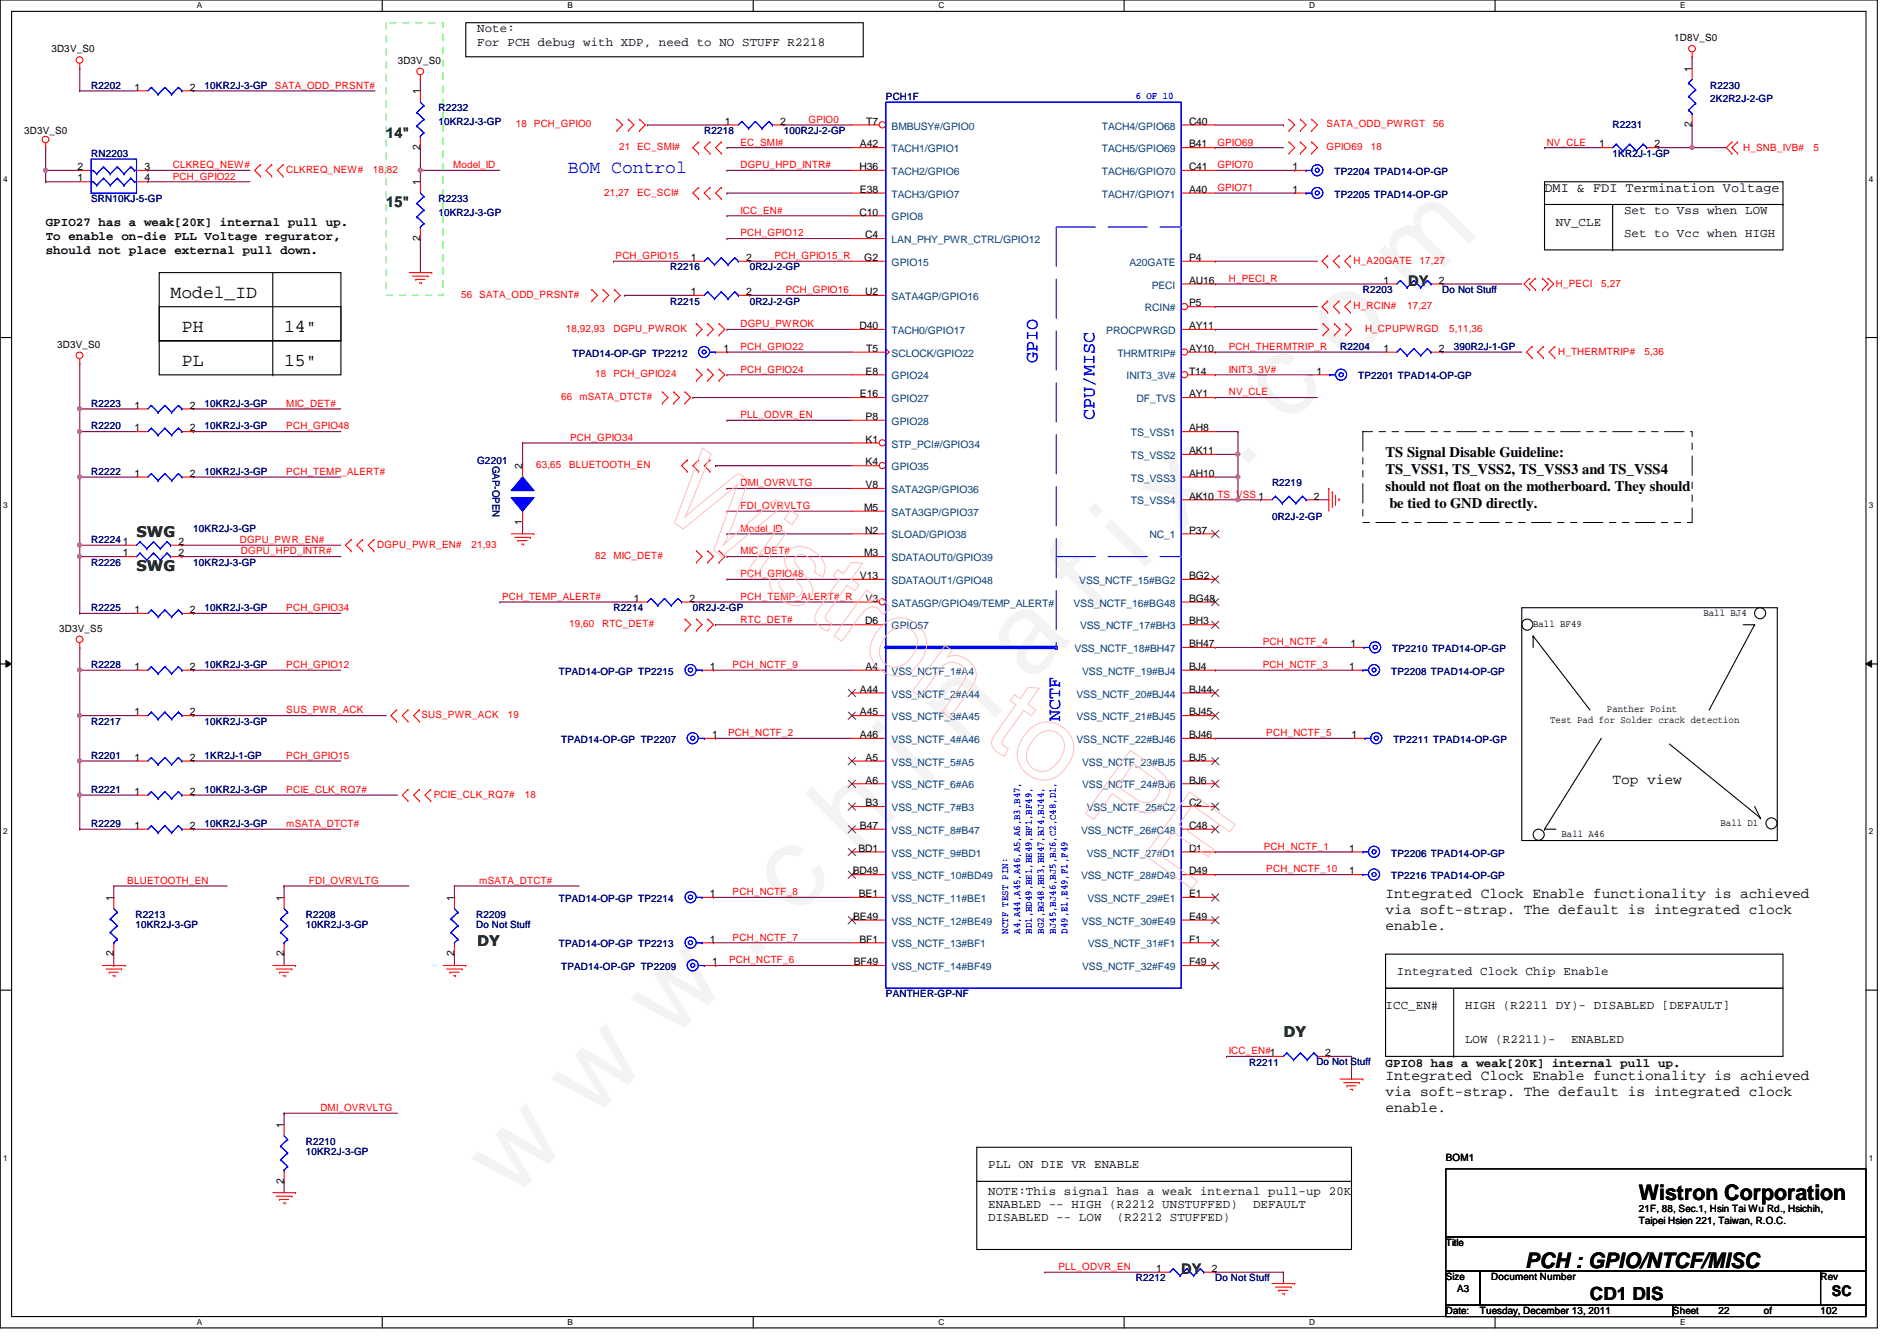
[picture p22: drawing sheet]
<svg xmlns="http://www.w3.org/2000/svg" width="297mm" height="210mm" viewBox="0 0 297 210" stroke-linecap="round" stroke-linejoin="round" font-family="sans-serif">
<defs><g id="words">
<text font-size="17.6" fill="#f0f" x="80.1" y="188" transform="rotate(-45 80.1 188)">w w w . c h i n a f i x . c o m</text>
<g font-size="3.3">
<text x="256.6" y="187.9">Wistron Corporation</text>
<text x="238.8" y="198.5">PCH : GPIO/NTCF/MISC</text>
</g>
<g font-size="2.8" fill="#00f">
<text x="88.9" y="27.1">BOM Control</text>
<text x="162.5" y="56.9" transform="rotate(-90 162.5 56.9)">GPIO</text>
<text x="171.4" y="65.8" transform="rotate(-90 171.4 65.8)">CPU/MISC</text>
<text x="166" y="112.9" transform="rotate(-90 166 112.9)">NCTF</text>
</g>
<g font-size="2.8">
<text x="26.7" y="46.7">Model_ID</text>
<text x="28.5" y="52">PH</text>
<text x="44.5" y="52">14&quot;</text>
<text x="28.5" y="57.4">PL</text>
<text x="44.5" y="57.4">15&quot;</text>
<text x="249" y="203.5">CD1 DIS</text>
</g>
<g font-size="2.3" fill="#008000">
<text x="60.5" y="21.7">14&quot;</text>
<text x="60.5" y="32.3">15&quot;</text>
<text x="220.5" y="44.8">DY</text>
<text x="21.4" y="84.1">SWG</text>
<text x="21.4" y="89.4">SWG</text>
<text x="74.7" y="148.1">DY</text>
<text x="201" y="162.3">DY</text>
<text x="185" y="199.5">DY</text>
</g>
<g font-size="2.3">
<text x="217" y="71.5">TS Signal Disable Guideline:</text>
<text x="217" y="74.2">TS_VSS1, TS_VSS2, TS_VSS3 and TS_VSS4</text>
<text x="217" y="76.9">should not float on the motherboard. They should</text>
<text x="217.5" y="79.6">be tied to GND directly.</text>
<text x="252.5" y="122.8">Top view</text>
<text x="217" y="140.5">Integrated Clock Enable functionality is achieved</text>
<text x="217" y="143">via soft-strap. The default is integrated clock</text>
<text x="217" y="145.5">enable.</text>
<text x="217" y="169">Integrated Clock Enable functionality is achieved</text>
<text x="217" y="171.5">via soft-strap. The default is integrated clock</text>
<text x="217" y="174">enable.</text>
<text x="286.8" y="202.9">SC</text>
</g>
<text font-size="2.1" x="241.8" y="30.1">DMI &amp; FDI Termination Voltage</text>
<g font-size="1.9">
<text x="74.7" y="5.1">Note:</text>
<text x="74.7" y="7.2">For PCH debug with XDP, need to NO STUFF R2218</text>
<text x="7.2" y="35.4">GPIO27 has a weak[20K] internal pull up.</text>
<text x="243.6" y="35.3">NV_CLE</text>
<text x="254.3" y="33.5">Set to Vss when LOW</text>
<text x="7.2" y="37.6">To enable on-die PLL Voltage regurator,</text>
<text x="7.2" y="39.8">should not place external pull down.</text>
<text x="254.3" y="37.1">Set to Vcc when HIGH</text>
<text x="218.7" y="152.7">Integrated Clock Chip Enable</text>
<text x="217" y="158">ICC_EN#</text>
<text x="229.4" y="158">HIGH (R2211 DY)- DISABLED [DEFAULT]</text>
<text x="217" y="167">GPIO8 has a weak[20K] internal pull up.</text>
<text x="229.4" y="163.3">LOW (R2211)-</text>
<text x="246" y="163.3">ENABLED</text>
<text x="154.7" y="182.9">PLL ON DIE VR ENABLE</text>
<text x="154.7" y="187">NOTE:This signal has a weak internal pull-up 20K</text>
<text x="154.7" y="189.1">ENABLED -- HIGH (R2212 UNSTUFFED)</text>
<text x="154.7" y="191.2">DISABLED -- LOW</text>
<text x="174.9" y="191.2">(R2212 STUFFED)</text>
<text x="196.2" y="189.1">DEFAULT</text>
</g>
<g font-size="1.6">
<text x="8" y="8.2">3D3V_S0</text>
<text x="62.3" y="10">3D3V_S0</text>
<text x="262.1" y="6.4">1D8V_S0</text>
<text x="264.9" y="11.2" transform="rotate(-90 264.9 11.2)">1</text>
<text x="21" y="14.2">1</text>
<text x="29.7" y="14.2">2</text>
<text x="65.8" y="14.8" transform="rotate(-90 65.8 14.8)">1</text>
<text x="3.8" y="21">3D3V_S0</text>
<text x="65.8" y="23.5" transform="rotate(-90 65.8 23.5)">2</text>
<text x="113.5" y="19.5">1</text>
<text x="122.2" y="19.5">2</text>
<text x="134.7" y="23.1">A42</text>
<text x="135.6" y="19.5">T7</text>
<text x="186.2" y="19.5">C40</text>
<text x="186.2" y="23.1">B41</text>
<text x="250.4" y="23.1">1</text>
<text x="259.1" y="23.1">2</text>
<text x="264.9" y="19.9" transform="rotate(-90 264.9 19.9)">2</text>
<text x="12.1" y="28.4">1</text>
<text x="12.1" y="26.6">2</text>
<text x="22.6" y="26.6">3</text>
<text x="22.6" y="28.4">4</text>
<text x="65.8" y="29" transform="rotate(-90 65.8 29)">1</text>
<text x="134.6" y="26.6">H36</text>
<text x="186.2" y="26.6">C41</text>
<text x="202.4" y="26.6">1</text>
<text x="134.6" y="33.7">C10</text>
<text x="134.7" y="30.2">E38</text>
<text x="186.2" y="30.2">A40</text>
<text x="202.4" y="30.2">1</text>
<text x="65.8" y="37.7" transform="rotate(-90 65.8 37.7)">2</text>
<text x="108.2" y="40.9">1</text>
<text x="116.8" y="40.9">2</text>
<text x="135.3" y="40.9">G2</text>
<text x="135.5" y="37.3">C4</text>
<text x="186.2" y="40.9">P4</text>
<text x="108.2" y="46.2">1</text>
<text x="116.8" y="46.2">2</text>
<text x="135.5" y="46.2">U2</text>
<text x="186.2" y="48">P5</text>
<text x="186.2" y="44.4">AU16</text>
<text x="216.6" y="44.4">1</text>
<text x="225.3" y="44.4">2</text>
<text x="134.6" y="51.5">D40</text>
<text x="186.2" y="51.5">AY11</text>
<text x="8.9" y="54.4">3D3V_S0</text>
<text x="113.3" y="55.1">1</text>
<text x="135.5" y="58.6">E8</text>
<text x="135.6" y="55.1">T5</text>
<text x="186.2" y="55.1">AY10</text>
<text x="186.2" y="58.6">T14</text>
<text x="206.1" y="58.6">1</text>
<text x="216.6" y="55.1">1</text>
<text x="225.3" y="55.1">2</text>
<text x="21" y="64">1</text>
<text x="29.7" y="64">2</text>
<text x="134.7" y="62.2">E16</text>
<text x="135.5" y="65.7">P8</text>
<text x="186.2" y="62.2">AY1</text>
<text x="21" y="67.5">1</text>
<text x="29.7" y="67.5">2</text>
<text x="135.5" y="69.3">K1</text>
<text x="186.2" y="71.1">AK11</text>
<text x="186.2" y="67.5">AH8</text>
<text x="21" y="74.6">1</text>
<text x="29.7" y="74.6">2</text>
<text x="81.8" y="73.4" transform="rotate(-90 81.8 73.4)">2</text>
<text x="135.5" y="76.4">V8</text>
<text x="135.5" y="72.9">K4</text>
<text x="186.2" y="74.6">AH10</text>
<text x="81.8" y="82.1" transform="rotate(-90 81.8 82.1)">1</text>
<text x="135.3" y="80">M5</text>
<text x="135.5" y="83.5">N2</text>
<text x="186.2" y="78.2">AK10 TS_VSS 1</text>
<text x="186.2" y="83.5">P37</text>
<text x="205.7" y="78.2">2</text>
<text x="19.3" y="85.3">1</text>
<text x="19.3" y="87.1">1</text>
<text x="27.9" y="85.3">2</text>
<text x="27.9" y="87.1">2</text>
<text x="135.3" y="87.1">M3</text>
<text x="21" y="96">1</text>
<text x="29.7" y="96">2</text>
<text x="99.3" y="94.2">1</text>
<text x="107.9" y="94.2">2</text>
<text x="134.7" y="90.6">V13</text>
<text x="135.5" y="94.2">V3</text>
<text x="186.2" y="90.6">BG2</text>
<text x="186.2" y="94.2">BG48</text>
<text x="9.3" y="98.9">3D3V_S5</text>
<text x="135.5" y="97.7">D6</text>
<text x="186.2" y="97.7">BH3</text>
<text x="186.2" y="101.3">BH47</text>
<text x="211.5" y="101.3">1</text>
<text x="240.1" y="98.1">Ball BF49</text>
<text x="266.7" y="96.4">Ball BJ4</text>
<text x="21" y="104.9">1</text>
<text x="29.7" y="104.9">2</text>
<text x="111.2" y="104.9">1</text>
<text x="135.5" y="104.9">A4</text>
<text x="186.2" y="104.9">BJ4</text>
<text x="211.3" y="104.9">1</text>
<text x="21" y="112">1</text>
<text x="29.7" y="112">2</text>
<text x="134.7" y="108.4">A44</text>
<text x="134.7" y="112">A45</text>
<text x="186.2" y="108.4">BJ44</text>
<text x="186.2" y="112">BJ45</text>
<text x="242.7" y="113.2">Test Pad for Solder crack detection</text>
<text x="251.6" y="111.5">Panther Point</text>
<text x="21" y="119.1">1</text>
<text x="29.7" y="119.1">2</text>
<text x="111.5" y="115.5">1</text>
<text x="134.7" y="115.5">A46</text>
<text x="135.5" y="119.1">A5</text>
<text x="186.2" y="115.5">BJ46</text>
<text x="186.2" y="119.1">BJ5</text>
<text x="211.6" y="115.5">1</text>
<text x="21" y="124.4">1</text>
<text x="29.7" y="124.4">2</text>
<text x="135.5" y="122.6">A6</text>
<text x="186.2" y="122.6">BJ6</text>
<text x="21" y="129.8">1</text>
<text x="29.7" y="129.8">2</text>
<text x="134.7" y="129.8">B47</text>
<text x="135.5" y="126.2">B3</text>
<text x="186.2" y="126.2">C2</text>
<text x="186.2" y="129.8">C48</text>
<text x="244.5" y="131">Ball A46</text>
<text x="269.4" y="129.2">Ball D1</text>
<text x="133.5" y="136.9">BD49</text>
<text x="134.4" y="133.3">BD1</text>
<text x="186.2" y="133.3">D1</text>
<text x="186.2" y="136.9">D49</text>
<text x="211.3" y="136.9">1</text>
<text x="211.3" y="133.3">1</text>
<text x="17.8" y="141" transform="rotate(-90 17.8 141)">1</text>
<text x="44.4" y="141" transform="rotate(-90 44.4 141)">1</text>
<text x="71.1" y="141" transform="rotate(-90 71.1 141)">1</text>
<text x="111.2" y="140.4">1</text>
<text x="133.6" y="144">BE49</text>
<text x="134.5" y="140.4">BE1</text>
<text x="186.2" y="140.4">E1</text>
<text x="186.2" y="144">E49</text>
<text x="17.8" y="149.7" transform="rotate(-90 17.8 149.7)">2</text>
<text x="44.4" y="149.7" transform="rotate(-90 44.4 149.7)">2</text>
<text x="71.1" y="149.7" transform="rotate(-90 71.1 149.7)">2</text>
<text x="111.2" y="147.5">1</text>
<text x="134.6" y="147.5">BF1</text>
<text x="186.2" y="147.5">F1</text>
<text x="111.5" y="151.1">1</text>
<text x="133.7" y="151.1">BF49</text>
<text x="186.2" y="151.1">F49</text>
<text x="207.5" y="165.3">2</text>
<text x="44.4" y="176.6" transform="rotate(-90 44.4 176.6)">1</text>
<text x="44.4" y="185.3" transform="rotate(-90 44.4 185.3)">2</text>
<text x="226.4" y="181.7">BOM1</text>
<text x="256.6" y="189.7">21F, 88, Sec.1, Hsin Tai Wu Rd., Hsichih,</text>
<text x="256.6" y="191.6">Taipei Hsien 221, Taiwan, R.O.C.</text>
<text x="226.4" y="195.1">Title</text>
<text x="181.1" y="199.1">1</text>
<text x="189.7" y="199.1">2</text>
<text x="226.4" y="200.4">Size</text>
<text x="228.2" y="202.2">A3</text>
<text x="233.5" y="200.4">Document Number</text>
<text x="285.1" y="200.4">Rev</text>
<text x="226.4" y="205.7">Date:</text>
<text x="231.7" y="205.7">Tuesday, December 13, 2011</text>
<text x="262" y="205.7">Sheet</text>
<text x="269.1" y="205.7">22</text>
<text x="276.2" y="205.7">of</text>
<text x="285.1" y="205.7">102</text>
</g>
<g font-size="1.6" fill="#000080">
<text x="14.3" y="13.9">R2202</text>
<text x="32" y="13.9">10KR2J-3-GP</text>
<text x="68.7" y="17.4">R2232</text>
<text x="138.7" y="15.7">PCH1F</text>
<text x="267.8" y="13.9">R2230</text>
<text x="267.8" y="16">2K2R2J-2-GP</text>
<text x="68.7" y="19.6">10KR2J-3-GP</text>
<text x="110.3" y="21">R2218</text>
<text x="122.7" y="21">100R2J-2-GP</text>
<text x="252.5" y="20.1">R2231</text>
<text x="14.3" y="24.6">RN2203</text>
<text x="209" y="27.4">TP2204 TPAD14-OP-GP</text>
<text x="252.5" y="24.6">1KR2J-1-GP</text>
<text x="14.3" y="31.7">SRN10KJ-5-GP</text>
<text x="68.7" y="31.7">R2233</text>
<text x="68.7" y="33.8">10KR2J-3-GP</text>
<text x="209" y="30.9">TP2205 TPAD14-OP-GP</text>
<text x="104.9" y="42.3">R2216</text>
<text x="104.9" y="47.7">R2215</text>
<text x="117.4" y="42.3">0R2J-2-GP</text>
<text x="117.4" y="47.7">0R2J-2-GP</text>
<text x="213.4" y="45.9">R2203</text>
<text x="225.8" y="45.9">Do Not Stuff</text>
<text x="89.7" y="55.8">TPAD14-OP-GP TP2212</text>
<text x="209.8" y="54.8">R2204</text>
<text x="212.7" y="59.4">TP2201 TPAD14-OP-GP</text>
<text x="227.6" y="54.8">390R2J-1-GP</text>
<text x="14.3" y="63.7">R2223</text>
<text x="32" y="63.7">10KR2J-3-GP</text>
<text x="14.3" y="67.2">R2220</text>
<text x="32" y="67.2">10KR2J-3-GP</text>
<text x="14.3" y="74.3">R2222</text>
<text x="32" y="74.3">10KR2J-3-GP</text>
<text x="74.7" y="72.6">G2201</text>
<text x="77.1" y="72.9" transform="rotate(90 77.1 72.9)">GAP-OPEN</text>
<text x="199.2" y="76.1">R2219</text>
<text x="30.3" y="83.2">10KR2J-3-GP</text>
<text x="199.2" y="81.4">0R2J-2-GP</text>
<text x="14.3" y="85">R2224</text>
<text x="14.3" y="88.6">R2226</text>
<text x="30.3" y="88.6">10KR2J-3-GP</text>
<text x="14.3" y="95.7">R2225</text>
<text x="32" y="95.7">10KR2J-3-GP</text>
<text x="96.1" y="95.7">R2214</text>
<text x="108.5" y="95.7">0R2J-2-GP</text>
<text x="14.3" y="104.6">R2228</text>
<text x="32" y="104.6">10KR2J-3-GP</text>
<text x="87.5" y="105.6">TPAD14-OP-GP TP2215</text>
<text x="217.8" y="105.6">TP2208 TPAD14-OP-GP</text>
<text x="218" y="102.1">TP2210 TPAD14-OP-GP</text>
<text x="14.3" y="113.5">R2217</text>
<text x="32" y="113.5">10KR2J-3-GP</text>
<text x="14.3" y="118.8">R2201</text>
<text x="32" y="118.8">1KR2J-1-GP</text>
<text x="87.9" y="116.3">TPAD14-OP-GP TP2207</text>
<text x="218.2" y="116.3">TP2211 TPAD14-OP-GP</text>
<text x="14.3" y="124.1">R2221</text>
<text x="32" y="124.1">10KR2J-3-GP</text>
<text x="14.3" y="129.5">R2229</text>
<text x="32" y="129.5">10KR2J-3-GP</text>
<text x="217.8" y="137.6">TP2216 TPAD14-OP-GP</text>
<text x="217.8" y="134.1">TP2206 TPAD14-OP-GP</text>
<text x="21.2" y="143.7">R2213</text>
<text x="47.9" y="143.7">R2208</text>
<text x="74.5" y="143.7">R2209</text>
<text x="87.5" y="141.2">TPAD14-OP-GP TP2214</text>
<text x="21.2" y="145.3">10KR2J-3-GP</text>
<text x="47.9" y="145.3">10KR2J-3-GP</text>
<text x="74.5" y="145.3">Do Not Stuff</text>
<text x="87.5" y="148.3">TPAD14-OP-GP TP2213</text>
<text x="87.9" y="151.8">TPAD14-OP-GP TP2209</text>
<text x="138.7" y="156.1">PANTHER-GP-NF</text>
<text x="195.6" y="166.8">R2211</text>
<text x="206.1" y="166.6">Do Not Stuff</text>
<text x="47.9" y="179.2">R2210</text>
<text x="47.9" y="180.8">10KR2J-3-GP</text>
<text x="177.8" y="200.6">R2212</text>
<text x="190.3" y="200.6">Do Not Stuff</text>
</g>
<g font-size="1.6" fill="#f00">
<text x="43" y="13.9">SATA_ODD_PRSNT#</text>
<text x="80.8" y="19.9">18 PCH_GPIO0</text>
<text x="96.9" y="23.5">21 EC_SMI#</text>
<text x="115.9" y="22.8">EC_SMI#</text>
<text x="126.6" y="19.2">GPIO0</text>
<text x="190.6" y="22.8">GPIO69</text>
<text x="207.7" y="19.9">SATA_ODD_PWRGT</text>
<text x="207.7" y="23.5">GPIO69</text>
<text x="214.6" y="23.5">18</text>
<text x="224.4" y="19.9">56</text>
<text x="242.2" y="22.8">NV_CLE</text>
<text x="273" y="23.7">H_SNB_IVB#</text>
<text x="284" y="23.7">5</text>
<text x="27" y="28.1">PCH_GPIO22</text>
<text x="27" y="26.3">CLKREQ_NEW#</text>
<text x="44.8" y="27.1">CLKREQ_NEW#</text>
<text x="58.4" y="27.1">18,82</text>
<text x="70.9" y="26.3">Model_ID</text>
<text x="115.9" y="26.3">DGPU_HPD_INTR#</text>
<text x="190.6" y="26.3">GPIO70</text>
<text x="190.6" y="29.9">GPIO71</text>
<text x="94.6" y="30.6">21,27</text>
<text x="99.8" y="30.6">EC_SCI#</text>
<text x="115.9" y="33.4">ICC_EN#</text>
<text x="96.4" y="40.6">PCH_GPIO15</text>
<text x="115.9" y="37">PCH_GPIO12</text>
<text x="121.3" y="40.6">PCH_GPIO15_R</text>
<text x="212" y="41.3">H_A20GATE</text>
<text x="222.3" y="41.3">17,27</text>
<text x="72.2" y="46.6">56 SATA_ODD_PRSNT#</text>
<text x="123.1" y="45.9">PCH_GPIO16</text>
<text x="192.4" y="44.1">H_PECI_R</text>
<text x="243.6" y="45">H_PECI</text>
<text x="250.7" y="45">5,27</text>
<text x="88.6" y="51.9">18,92,93</text>
<text x="96.1" y="51.9">DGPU_PWROK</text>
<text x="115.9" y="51.2">DGPU_PWROK</text>
<text x="212" y="48.4">H_RCIN#</text>
<text x="213.7" y="51.9">H_CPUPWRGD</text>
<text x="220.3" y="48.4">17,27</text>
<text x="226.9" y="51.9">5,11,36</text>
<text x="93.2" y="59.1">18 PCH_GPIO24</text>
<text x="115.9" y="54.8">PCH_GPIO22</text>
<text x="115.9" y="58.3">PCH_GPIO24</text>
<text x="192.4" y="54.8">PCH_THERMTRIP_R</text>
<text x="192.4" y="58.3">INIT3_3V#</text>
<text x="244" y="55.5">H_THERMTRIP#</text>
<text x="257.5" y="55.5">5,36</text>
<text x="44.8" y="63.7">MIC_DET#</text>
<text x="87.9" y="62.6">66 mSATA_DTCT#</text>
<text x="115.9" y="65.4">PLL_ODVR_EN</text>
<text x="192.4" y="61.9">NV_CLE</text>
<text x="44.8" y="67.2">PCH_GPIO48</text>
<text x="89.3" y="69">PCH_GPIO34</text>
<text x="44.8" y="74.3">PCH_TEMP_ALERT#</text>
<text x="83.9" y="73.3">63,65</text>
<text x="89.1" y="73.3">BLUETOOTH_EN</text>
<text x="115.9" y="76.1">DMI_OVRVLTG</text>
<text x="115.9" y="79.7">FDI_OVRVLTG</text>
<text x="115.9" y="83.2">Model_ID</text>
<text x="37.5" y="85">DGPU_PWR_EN#</text>
<text x="37.7" y="86.8">DGPU_HPD_INTR#</text>
<text x="59.1" y="85.7">DGPU_PWR_EN#</text>
<text x="73.8" y="85.7">21,93</text>
<text x="93.2" y="87.5">82 MIC_DET#</text>
<text x="115.9" y="86.8">MIC_DET#</text>
<text x="44.8" y="95.7">PCH_GPIO34</text>
<text x="78.6" y="93.9">PCH_TEMP_ALERT#</text>
<text x="115.9" y="90.3">PCH_GPIO48</text>
<text x="115.9" y="93.9">PCH_TEMP_ALERT#_R</text>
<text x="89.1" y="98.2">19,60</text>
<text x="94.3" y="98.2">RTC_DET#</text>
<text x="115.9" y="97.5">RTC_DET#</text>
<text x="197.7" y="101">PCH_NCTF_4</text>
<text x="44.8" y="104.6">PCH_GPIO12</text>
<text x="114.7" y="104.6">PCH_NCTF_9</text>
<text x="197.7" y="104.6">PCH_NCTF_3</text>
<text x="44.8" y="111.7">SUS_PWR_ACK</text>
<text x="66" y="112.4">SUS_PWR_ACK</text>
<text x="79.5" y="112.4">19</text>
<text x="44.8" y="118.8">PCH_GPIO15</text>
<text x="114" y="115.2">PCH_NCTF_2</text>
<text x="198.3" y="115.2">PCH_NCTF_5</text>
<text x="44.8" y="124.1">PCIE_CLK_RQ7#</text>
<text x="67.9" y="124.8">PCIE_CLK_RQ7#</text>
<text x="82.2" y="124.8">18</text>
<text x="44.8" y="129.5">mSATA_DTCT#</text>
<text x="197.9" y="133">PCH_NCTF_1</text>
<text x="198.3" y="136.6">PCH_NCTF_10</text>
<text x="19.9" y="138.3">BLUETOOTH_EN</text>
<text x="48.4" y="138.3">FDI_OVRVLTG</text>
<text x="75.1" y="138.3">mSATA_DTCT#</text>
<text x="114.7" y="140.1">PCH_NCTF_8</text>
<text x="114.7" y="147.2">PCH_NCTF_7</text>
<text x="114.2" y="150.8">PCH_NCTF_6</text>
<text x="192.4" y="165">ICC_EN#1</text>
<text x="50.2" y="173.9">DMI_OVRVLTG</text>
<text x="165.7" y="198.8">PLL_ODVR_EN</text>
</g>
<g font-size="1.6" fill="#00f">
<text x="177.8" y="15.5">6 OF 10</text>
<text x="157.9" y="146.1" transform="rotate(-90 157.9 146.1)">NCTF TEST PIN:</text>
<text x="159.7" y="146.1" transform="rotate(-90 159.7 146.1)">A4,A44,A45,A46,A5,A6,B3,B47,</text>
<text x="161.6" y="146.1" transform="rotate(-90 161.6 146.1)">BD1,BD49,BE1,BE49,BF1,BF49,</text>
<text x="163.4" y="146.1" transform="rotate(-90 163.4 146.1)">BG2,BG48,BH3,BH47,BJ4,BJ44,</text>
<text x="165.3" y="146.1" transform="rotate(-90 165.3 146.1)">BJ45,BJ46,BJ5,BJ6,C2,C48,D1,</text>
<text x="167.2" y="146.1" transform="rotate(-90 167.2 146.1)">D49,E1,E49,F1,F49</text>
</g>
<g font-size="1.6" fill="#004080">
<text x="139.6" y="20.3">BMBUSY#/GPIO0</text>
<text x="139.6" y="23.8">TACH1/GPIO1</text>
<text x="172.5" y="20.3">TACH4/GPIO68</text>
<text x="172.5" y="23.8">TACH5/GPIO69</text>
<text x="139.6" y="27.4">TACH2/GPIO6</text>
<text x="172.5" y="27.4">TACH6/GPIO70</text>
<text x="139.6" y="30.9">TACH3/GPIO7</text>
<text x="139.6" y="34.5">GPIO8</text>
<text x="172.5" y="30.9">TACH7/GPIO71</text>
<text x="139.6" y="38.1">LAN_PHY_PWR_CTRL/GPIO12</text>
<text x="139.6" y="41.6">GPIO15</text>
<text x="176.9" y="41.6">A20GATE</text>
<text x="139.6" y="46.9">SATA4GP/GPIO16</text>
<text x="180.3" y="45.2">PECI</text>
<text x="139.6" y="52.3">TACH0/GPIO17</text>
<text x="173.2" y="52.3">PROCPWRGD</text>
<text x="179.3" y="48.7">RCIN#</text>
<text x="139.6" y="59.4">GPIO24</text>
<text x="139.6" y="55.8">SCLOCK/GPIO22</text>
<text x="175" y="55.8">THRMTRIP#</text>
<text x="176.4" y="59.4">INIT3_3V#</text>
<text x="139.6" y="62.9">GPIO27</text>
<text x="178" y="62.9">DF_TVS</text>
<text x="139.6" y="66.5">GPIO28</text>
<text x="139.6" y="70.1">STP_PCI#/GPIO34</text>
<text x="177.1" y="71.8">TS_VSS2</text>
<text x="177.1" y="68.3">TS_VSS1</text>
<text x="139.6" y="77.2">SATA2GP/GPIO36</text>
<text x="139.6" y="73.6">GPIO35</text>
<text x="177.1" y="75.4">TS_VSS3</text>
<text x="139.6" y="80.7">SATA3GP/GPIO37</text>
<text x="177.1" y="79">TS_VSS4</text>
<text x="139.6" y="84.3">SLOAD/GPIO38</text>
<text x="139.6" y="87.8">SDATAOUT0/GPIO39</text>
<text x="180" y="84.3">NC_1</text>
<text x="139.6" y="95">SATA5GP/GPIO49/TEMP_ALERT#</text>
<text x="139.6" y="91.4">SDATAOUT1/GPIO48</text>
<text x="168.1" y="95">VSS_NCTF_16#BG48</text>
<text x="169" y="91.4">VSS_NCTF_15#BG2</text>
<text x="139.6" y="98.5">GPIO57</text>
<text x="169.1" y="98.5">VSS_NCTF_17#BH3</text>
<text x="139.6" y="105.6">VSS_NCTF_1#A4</text>
<text x="168.2" y="102.1">VSS_NCTF_18#BH47</text>
<text x="169.5" y="105.6">VSS_NCTF_19#BJ4</text>
<text x="139.6" y="109.2">VSS_NCTF_2#A44</text>
<text x="139.6" y="112.7">VSS_NCTF_3#A45</text>
<text x="168.6" y="109.2">VSS_NCTF_20#BJ44</text>
<text x="168.6" y="112.7">VSS_NCTF_21#BJ45</text>
<text x="139.6" y="116.3">VSS_NCTF_4#A46</text>
<text x="139.6" y="119.8">VSS_NCTF_5#A5</text>
<text x="168.6" y="116.3">VSS_NCTF_22#BJ46</text>
<text x="169.5" y="119.8">VSS_NCTF_23#BJ5</text>
<text x="139.6" y="123.4">VSS_NCTF_6#A6</text>
<text x="169.5" y="123.4">VSS_NCTF_24#BJ6</text>
<text x="139.6" y="127">VSS_NCTF_7#B3</text>
<text x="139.6" y="130.5">VSS_NCTF_8#B47</text>
<text x="169.3" y="130.5">VSS_NCTF_26#C48</text>
<text x="170.2" y="127">VSS_NCTF_25#C2</text>
<text x="139.6" y="134.1">VSS_NCTF_9#BD1</text>
<text x="139.6" y="137.6">VSS_NCTF_10#BD49</text>
<text x="169.3" y="137.6">VSS_NCTF_28#D49</text>
<text x="170.2" y="134.1">VSS_NCTF_27#D1</text>
<text x="139.6" y="141.2">VSS_NCTF_11#BE1</text>
<text x="170.3" y="141.2">VSS_NCTF_29#E1</text>
<text x="139.6" y="144.7">VSS_NCTF_12#BE49</text>
<text x="139.6" y="148.3">VSS_NCTF_13#BF1</text>
<text x="169.4" y="144.7">VSS_NCTF_30#E49</text>
<text x="170.3" y="148.3">VSS_NCTF_31#F1</text>
<text x="139.6" y="151.8">VSS_NCTF_14#BF49</text>
<text x="169.5" y="151.8">VSS_NCTF_32#F49</text>
</g>
<g font-size="1.3">
<text x="30.8" y="1.3">A</text>
<text x="88.9" y="1.3">B</text>
<text x="146.9" y="1.3">C</text>
<text x="205" y="1.3">D</text>
<text x="263.1" y="1.3">E</text>
<text x=".5" y="28.4">4</text>
<text x="292.6" y="28.4">4</text>
<text x=".5" y="79.5">3</text>
<text x="292.6" y="79.5">3</text>
<text x=".5" y="130.6">2</text>
<text x="292.6" y="130.6">2</text>
<text x=".5" y="181.7">1</text>
<text x="292.6" y="181.7">1</text>
<text x="30.8" y="207.4">A</text>
<text x="88.9" y="207.4">B</text>
<text x="146.9" y="207.4">C</text>
<text x="205" y="207.4">D</text>
<text x="263.1" y="207.4">E</text>
</g>
</g></defs>
<path d="M0 0h294v207.9h-294zM1.8 1.8h290.4v204.3h-290.4z" fill="none" stroke="#000" stroke-width=".17"/>
<g fill="#fff">
<path d="M30.8 .2h.8v1.4h-.8z"/>
<path d="M30.8 206.2h.8v1.4h-.8z"/>
</g>
<path d="M59.9 0v1.8M59.9 206.1v1.8" fill="none" stroke="#000" stroke-width=".17"/>
<g fill="#fff">
<path d="M88.9 .2h.8v1.4h-.8z"/>
<path d="M88.9 206.2h.8v1.4h-.8z"/>
</g>
<path d="M117.9 0v1.8M117.9 206.1v1.8" fill="none" stroke="#000" stroke-width=".17"/>
<g fill="#fff">
<path d="M146.9 .2h.9v1.4h-.9z"/>
<path d="M146.9 206.2h.9v1.4h-.9z"/>
</g>
<path d="M176 0v1.8M176 206.1v1.8" fill="none" stroke="#000" stroke-width=".17"/>
<g fill="#fff">
<path d="M205 .2h.9v1.4h-.9z"/>
<path d="M205 206.2h.9v1.4h-.9z"/>
</g>
<path d="M234.1 0v1.8M234.1 206.1v1.8" fill="none" stroke="#000" stroke-width=".17"/>
<g fill="#fff">
<path d="M263.1 .2h.8v1.4h-.8z"/>
<path d="M263.1 206.2h.8v1.4h-.8z"/>
<path d="M.5 27.3h.7v1.4h-.7z"/>
<path d="M292.6 27.3h.7v1.4h-.7z"/>
<path d="M.5 78.4h.7v1.4h-.7z"/>
<path d="M292.6 78.4h.7v1.4h-.7z"/>
</g>
<path d="M0 52.8h1.8M292.2 52.8h1.8" fill="none" stroke="#000" stroke-width=".17"/>
<g fill="#fff">
<path d="M.5 129.5h.7v1.4h-.7z"/>
<path d="M292.6 129.5h.7v1.4h-.7z"/>
</g>
<path d="M0 103.9h1.8M292.2 103.9h1.8" fill="none" stroke="#000" stroke-width=".17"/>
<path d="M.9 103.4l.9 .5-.9 .5zM292.2 103.9l.9-.5v1z" fill="#000"/>
<path d="M.9 103.4l.9 .5-.9 .5zM292.2 103.9l.9-.5v1z" fill="none" stroke="#000" stroke-width=".16"/>
<g fill="#fff">
<path d="M.5 180.5h.7v1.4h-.7z"/>
<path d="M292.6 180.5h.7v1.4h-.7z"/>
</g>
<path d="M0 155h1.8M292.2 155h1.8" fill="none" stroke="#000" stroke-width=".17"/>
<path d="M7.2 23.1h.1M7.2 23.1v3.6M190.3 23.1h.1M190.3 23.1h10.7M30.3 67.6h.1M30.3 67.6h23.1M12.5 119.1h.1M12.5 112h.1M12.5 119.1h8.9M12.5 112v7.1M30.3 119.1h.1M30.3 119.1h23.1" fill="none" stroke="#800040" stroke-width=".17"/>
<circle cx="12.5" cy="112" r=".32" fill="#f0f"/>
<circle cx="12.5" cy="112" r=".32" fill="none" stroke="#f0f" stroke-width=".17"/>
<path d="M7.2 26.7h.1M7.2 26.7v1.7" fill="none" stroke="#800040" stroke-width=".17"/>
<circle cx="7.1" cy="26.6" r=".32" fill="#f0f"/>
<circle cx="7.1" cy="26.6" r=".32" fill="none" stroke="#f0f" stroke-width=".17"/>
<g fill="none" stroke="#800040" stroke-width=".17">
<path d="M12.5 10.7h.1M12.5 14.2h.1M12.5 14.2h8.9M12.5 10.7v3.5M30.3 14.2h.1M30.3 14.2h28.4M101.4 19.6h.1M101.4 19.6h12.4M122.7 19.6h.1M122.7 19.6h10.7M190.3 19.6h10.7M201 19.6h.1"/>
<path d="M7.2 28.4h.1M7.2 26.7h.1M7.2 28.4h5.3M7.2 26.7h5.3M113.8 23.1h.1M113.8 23.1h19.6M225.8 55.1h12.5M225.8 44.4h12.5M12.5 74.7h.1M12.5 67.6h.1M12.5 67.6v7.1M12.5 74.7h8.9"/>
<path d="M30.3 74.7h.1M30.3 74.7h23.1M81.8 69.3h51.6M12.5 112h.1M12.5 112h8.9M12.5 124.5h.1M12.5 124.5h8.9M163.6 199.1h.1M163.6 199.1h17.8M190.3 199.1h.1M190.3 199.1h10.7M201 199.1h.1"/>
<path d="M201 199.1v1.8"/>
</g>
<circle cx="12.5" cy="67.5" r=".32" fill="#f0f"/>
<circle cx="12.5" cy="67.5" r=".32" fill="none" stroke="#f0f" stroke-width=".17"/>
<path d="M12.5 67.6h.1M12.5 64h.1M12.5 67.6h8.9M12.5 64v3.6" fill="none" stroke="#800040" stroke-width=".17"/>
<circle cx="12.5" cy="64" r=".32" fill="#f0f"/>
<circle cx="12.5" cy="64" r=".32" fill="none" stroke="#f0f" stroke-width=".17"/>
<g fill="none" stroke="#800040" stroke-width=".17">
<path d="M265 8.9h.1M265 19.6h.1M265 19.6v3.5h-5.4M265 8.9v1.8M241.8 23.1h.1M241.8 23.1h8.9M259.6 23.1h.1M12.5 56.9h.1M12.5 56.9v7.1M12.5 64h.1M12.5 64h8.9M30.3 64h.1"/>
<path d="M30.3 64h23.1M12.5 104.9h.1M12.5 101.3h.1M12.5 101.3v3.6M12.5 104.9h8.9M30.3 104.9h.1M30.3 104.9h23.1"/>
</g>
<circle cx="264.9" cy="23.1" r=".32" fill="#f0f"/>
<circle cx="264.9" cy="23.1" r=".32" fill="none" stroke="#f0f" stroke-width=".17"/>
<path d="M265 23.1h.1M265 23.1h5.3M12.5 124.5h.1M12.5 124.5v5.3" fill="none" stroke="#800040" stroke-width=".17"/>
<circle cx="12.5" cy="124.4" r=".32" fill="#f0f"/>
<circle cx="12.5" cy="124.4" r=".32" fill="none" stroke="#f0f" stroke-width=".17"/>
<path d="M12.5 96h.1M12.5 87.1h.1M12.5 96h8.9M12.5 87.1v8.9M30.3 96h.1M30.3 96h23.1M12.5 129.8h.1M12.5 129.8h8.9M30.3 129.8h.1M30.3 129.8h23.1" fill="none" stroke="#800040" stroke-width=".17"/>
<circle cx="12.5" cy="87.1" r=".32" fill="#f0f"/>
<circle cx="12.5" cy="87.1" r=".32" fill="none" stroke="#f0f" stroke-width=".17"/>
<path d="M12.5 119.1h.1M12.5 119.1v5.4" fill="none" stroke="#800040" stroke-width=".17"/>
<circle cx="12.5" cy="119.1" r=".32" fill="#f0f"/>
<circle cx="12.5" cy="119.1" r=".32" fill="none" stroke="#f0f" stroke-width=".17"/>
<path d="M12.5 104.9h.1M12.5 104.9v7.1" fill="none" stroke="#800040" stroke-width=".17"/>
<circle cx="12.5" cy="104.9" r=".32" fill="#f0f"/>
<circle cx="12.5" cy="104.9" r=".32" fill="none" stroke="#f0f" stroke-width=".17"/>
<g fill="none" stroke="#800040" stroke-width=".17">
<path d="M65.8 12.4h.1M65.8 12.4v1.8M23.2 28.4h.1M23.2 26.7h.1M23.2 28.4h16M23.2 26.7h16M65.8 28.4h.1M65.8 37.3h.1M65.8 26.7h.1M65.8 26.7h12.5M65.8 26.7v1.7M65.8 37.3v5.4"/>
<path d="M28.5 87.1h.1M28.5 85.3h.1M28.5 87.1h24.9M28.5 85.3h24.9M17.8 138.7h.1M17.8 138.7h17.8M17.8 138.7v1.8M44.5 138.7h.1M44.5 138.7v1.8M44.5 138.7h19.5M17.8 151.1h.1M17.8 140.5h.1"/>
<path d="M17.8 149.4v1.7M44.5 149.4h.1M44.5 149.4v1.7M44.5 174.2h.1M44.5 174.2v1.8M44.5 174.2h17.8M44.5 184.9h.1M44.5 184.9v1.8"/>
</g>
<circle cx="65.8" cy="26.6" r=".32" fill="#f0f"/>
<circle cx="65.8" cy="26.6" r=".32" fill="none" stroke="#f0f" stroke-width=".17"/>
<path d="M65.8 26.7h.1M65.8 23.1v3.6M12.5 74.7h.1M12.5 74.7v10.6M12.5 85.3h.1M12.5 85.3h7.1M30.3 112h.1M30.3 112h30.2M30.3 124.5h.1M30.3 124.5h32" fill="none" stroke="#800040" stroke-width=".17"/>
<circle cx="12.5" cy="74.6" r=".32" fill="#f0f"/>
<circle cx="12.5" cy="74.6" r=".32" fill="none" stroke="#f0f" stroke-width=".17"/>
<path d="M12.5 87.1h.1M12.5 85.3h.1M12.5 87.1h7.1M12.5 85.3v1.8" fill="none" stroke="#800040" stroke-width=".17"/>
<circle cx="12.5" cy="85.3" r=".32" fill="#f0f"/>
<circle cx="12.5" cy="85.3" r=".32" fill="none" stroke="#f0f" stroke-width=".17"/>
<g fill="none" stroke="#f00" stroke-width=".17">
<path d="M12.5 10.7h.1M12.5 9.9v.8M65.8 12.4h.1M65.8 11.7v.7M65.8 14.2v1.8M96.6 18.7h.1M96.6 18.7l.9 .9-.9 .8M98.4 18.7h.1M98.4 18.7l.9 .9-.9 .8M100.2 18.7h.1M100.2 18.7l.8 .9-.8 .8M201.8 18.7h.1"/>
<path d="M201.8 18.7l.9 .9-.9 .8M203.6 18.7h.1M203.6 18.7l.9 .9-.9 .8M205.4 18.7h.1M205.4 18.7l.9 .9-.9 .8M265 8.9h.1M265 8.2v.7M265 10.7v1.7M265 17.8v1.8M7.2 23.1h.1M7.2 22.4v.7M12.5 28.4h1.8"/>
<path d="M12.5 26.7h1.8M21.4 28.4h1.8M21.4 26.7h1.8M40.8 27.6h.1M40.8 25.8h.1M40.8 25.8l-.9 .9 .9 .9M42.5 25.8h.1M42.5 27.6h.1M42.5 25.8l-.8 .9 .8 .9M44.3 27.6h.1M44.3 25.8h.1M44.3 25.8l-.9 .9 .9 .9"/>
<path d="M65.8 21.3v1.8M96.6 20.4h.1M98.4 20.4h.1M100.2 20.4h.1M109.4 24h.1M109.4 22.2h.1M109.4 22.2l-.9 .9 .9 .9M111.2 22.2h.1M111.2 24h.1M111.2 22.2l-.9 .9 .9 .9M112.9 24h.1M112.9 22.2h.1"/>
<path d="M112.9 22.2l-.8 .9 .8 .9M201.8 20.4h.1M201.8 24h.1M201.8 22.2h.1M201.8 22.2l.9 .9-.9 .9M203.6 20.4h.1M203.6 22.2h.1M203.6 24h.1M203.6 22.2l.9 .9-.9 .9M205.4 20.4h.1M205.4 24h.1M205.4 22.2h.1"/>
<path d="M205.4 22.2l.9 .9-.9 .9M250.7 23.1h1.8M257.8 23.1h1.8M271.2 22.2h.1M271.2 24h.1M271.2 22.2l-.9 .9 .9 .9M272.1 24h.1M272.1 22.2h.1M272.1 22.2l-.9 .9 .9 .9M12.5 56.9h.1M12.5 56.2v.7M64 42.7h3.6"/>
<path d="M64.6 43.2h2.5M65.1 43.7h.1M65.1 43.7h1.4M65.7 44.3h.3M66 44.3h.1M67.1 43.2h.1M239.5 45.3h.1M239.5 43.6h.1M239.5 43.6l-.9 .8 .9 .9M239.9 56h.1M239.9 54.2h.1M239.9 54.2l-.9 .9 .9 .9"/>
<path d="M240.4 45.3h.1M240.4 43.6h.1M240.4 43.6l-.9 .8 .9 .9M241.5 43.6h.1M241.5 45.3h.1M241.5 43.6l.9 .8-.9 .9M241.7 54.2h.1M241.7 56h.1M241.7 54.2l-.9 .9 .9 .9M242.4 45.3h.1M242.4 43.6h.1M242.4 43.6l.9 .8-.9 .9"/>
<path d="M243.5 56h.1M243.5 54.2h.1M243.5 54.2l-.9 .9 .9 .9M19.6 85.3h1.8M26.7 85.3h1.8M55 86.2h.1M55 84.5h.1M55 84.5l-.9 .8 .9 .9M56.8 84.5h.1M56.8 86.2h.1M56.8 84.5l-.9 .8 .9 .9M58.5 86.2h.1"/>
<path d="M58.5 84.5h.1M58.5 84.5l-.8 .8 .8 .9M12.5 101.3h.1M12.5 100.6v.7M21.4 104.9h1.8M28.5 104.9h1.8M62.1 112.9h.1M62.1 111.1h.1M62.1 111.1l-.9 .9 .9 .9M63.9 111.1h.1M63.9 112.9h.1M63.9 111.1l-.9 .9 .9 .9"/>
<path d="M65.7 112.9h.1M65.7 111.1h.1M65.7 111.1l-.9 .9 .9 .9M63.9 125.3h.1M63.9 123.6h.1M63.9 123.6l-.9 .9 .9 .8M65.7 123.6h.1M65.7 125.3h.1M65.7 123.6l-.9 .9 .9 .8M67.4 125.3h.1M67.4 123.6h.1M67.4 123.6l-.9 .9 .9 .8"/>
<path d="M16 151.1h3.6M16.6 151.7h2.4M17.1 152.2h.1M17.1 152.2h1.4M17.6 152.7h.4M17.8 140.5v1.7M17.8 147.6v1.8M18 152.7h.1M19 151.7h.1M19.6 151.1h.1M42.7 151.1h3.6M43.3 151.7h2.4"/>
<path d="M43.8 152.2h.1M43.8 152.2h1.4M44.3 152.7h.4M44.7 152.7h.1M45.7 151.7h.1M46.3 151.1h.1M42.7 186.7h3.6M43.3 187.2h2.4M43.8 187.7h.1M43.8 187.7h1.4M44.3 188.3h.4M44.7 188.3h.1"/>
<path d="M45.7 187.2h.1M46.3 186.7h.1M199.2 200.9h3.5M199.7 201.5h2.5M200.2 202h.1M200.2 202h1.5M200.8 202.5h.3M201.1 202.5h.1M202.2 201.5h.1M202.7 200.9h.1"/>
<circle cx="12.5" cy="9.4" r=".52"/>
<circle cx="65.8" cy="11.2" r=".52"/>
<circle cx="264.9" cy="7.6" r=".52"/>
<circle cx="7.1" cy="21.8" r=".52"/>
<circle cx="12.5" cy="55.6" r=".52"/>
<circle cx="12.5" cy="100.1" r=".52"/>
</g>
<g fill="none" stroke="#000" stroke-width=".17">
<path d="M72.9 3.6h62.3v5.3h-62.3zM241.8 28.4h37.4v10.7h-37.4zM241.8 32h37.4M252.5 39.1h.1M252.5 32v7.1M279.2 32h.1M24.9 42.7h28.5v10.6h-28.5zM24.9 48h28.5v5.3h-28.5zM24.9 53.3h28.5v5.4h-28.5zM42.7 58.7h.1M42.7 42.7v16M238.3 95.1h40v36.5h-40z"/>
<path d="M240.1 99.6h.1M240.1 99.6l8.9 11.5M240.1 99.6v1.7M273 97.8h1.7M274.7 97.8h.1M274.7 97.8l-7.1 13.3M250.7 115.6l-8.9 14.2M261.4 116.5l14.2 11.5M241.8 129.8h.1M241.8 129.8h1.8M274.7 126.2l.9 1.8M275.6 128h.1"/>
<path d="M217 154.7h62.2v10.7h-62.2zM217 149.4h62.2v5.3h-62.2zM152.9 179.6h58.7v16h-58.7zM152.9 184.9h58.7M226.4 183h65.8v10.6h-65.8zM226.4 193.6h65.8v5.4h-65.8zM226.4 199h5.3v5.3h-5.3zM231.7 199h53.4v5.3h-53.4zM285.1 199h7.1v5.3h-7.1zM226.4 204.3h35.6v1.8h-35.6zM262 204.3h30.2v1.8h-30.2z"/>
<circle cx="239.2" cy="97.8" r=".87"/>
<circle cx="275.6" cy="96" r=".87"/>
<circle cx="240.9" cy="130.7" r=".87"/>
<circle cx="277.4" cy="128.9" r=".87"/>
</g>
<path d="M213.4 67.6h51.6v14.2h-51.6z" fill="none" stroke="#000" stroke-width=".16" stroke-dasharray="3 1 1 1 1 1"/>
<path d="M60.5 3.6h8.9v42.6h-8.9z" fill="none" stroke="#0f0" stroke-width=".16" stroke-dasharray="1 1 1 1 1 1 1 1"/>
<g fill="none" stroke="#00f" stroke-width=".17">
<path d="M65.3 17.6h.1M65.3 19.7h.1M65.3 17.6l1.1 1.1M65.3 19.7l1.1 1.1M65.8 16l.6 .6M66.4 16.6h.1M66.4 18.7h.1M66.4 16.6l-1.1 1M66.4 18.7l-1.1 1M264.4 13h.1M264.4 15.1h.1M264.4 17.2h.1"/>
<path d="M264.4 13l1.1 1.1M264.4 15.1l1.1 1.1M264.4 17.2l.6 .6M265 17.8h.1M265 12.4l-.6 .6M265.5 14.1h.1M265.5 16.2h.1M265.5 14.1l-1.1 1M265.5 16.2l-1.1 1M14.3 24.9h7.1v5.3h-7.1zM14.3 26.7h.1M14.3 28.4h.3"/>
<path d="M14.3 26.7h.3M14.6 28.4h.1M14.6 26.7h.1M14.6 28.4l.6 .6M14.6 26.7l.6 .5M15.2 29h.1M15.2 27.2h.1M16.2 27.9h.1M16.2 26.1h.1M16.2 27.9l-1 1.1M16.2 27.9l1.1 1.1M16.2 26.1l1.1 1.1"/>
<path d="M16.2 26.1l-1 1.1M17.3 29h.1M17.3 27.2h.1M18.4 27.9h.1M18.4 26.1h.1M18.4 27.9l-1.1 1.1M18.4 27.9l1 1.1M18.4 26.1l1 1.1M18.4 26.1l-1.1 1.1M19.4 29h.1M19.4 27.2h.1M20.5 27.9h.1"/>
<path d="M20.5 26.1h.1M20.5 27.9l-1.1 1.1M20.5 27.9l.5 .5M20.5 26.1l.5 .6M20.5 26.1l-1.1 1.1M21 28.4h.1M21 26.7h.1M21 28.4h.4M21 26.7h.4M21.4 28.4h.1M65.8 21.3h.1M66.4 20.8h.1"/>
<path d="M66.4 20.8l-.6 .5M253.1 22.6h.1M253.1 22.6l-.6 .5M253.1 22.6l1 1.1M254.1 23.7h.1M255.2 22.6h.1M255.2 22.6l-1.1 1.1M255.2 22.6l1 1.1M256.2 23.7h.1M257.3 22.6h.1M257.3 22.6l-1.1 1.1M257.3 22.6l.5 .5"/>
<path d="M257.8 23.1h.1M21.9 84.8h.1M21.9 84.8l-.5 .5M21.9 84.8l1.1 1.1M23 85.9h.1M24 84.8h.1M24 84.8l-1 1.1M24 84.8l1.1 1.1M25.1 85.9h.1M26.2 84.8h.1M26.2 84.8l-1.1 1.1M26.2 84.8l.5 .5"/>
<path d="M26.7 85.3h.1M23.7 104.4h.1M23.7 104.4l-.5 .5M23.7 104.4l1.1 1.1M24.8 105.5h.1M25.8 104.4h.1M25.8 104.4l-1 1.1M25.8 104.4l1.1 1.1M26.9 105.5h.1M27.9 104.4h.1M27.9 104.4l-1 1.1M27.9 104.4l.6 .5"/>
<path d="M28.5 104.9h.1M17.3 143.8h.1M17.3 146h.1M17.3 143.8l1.1 1.1M17.3 146l1.1 1M17.8 147.6h.1M17.8 142.2l.6 .6M18.4 142.8h.1M18.4 144.9h.1M18.4 147h.1M18.4 142.8l-1.1 1M18.4 144.9l-1.1 1.1"/>
<path d="M18.4 147l-.6 .6"/>
</g>
<circle cx="138.2" cy="19.5" r=".5" fill="#fff"/>
<g fill="none" stroke="#f00" stroke-width=".17">
<path d="M21.4 14.2h1.8M28.5 14.2h1.8M113.8 19.6h1.8M120.9 19.6h1.8M133.4 19.6h4.3M185 19.6h5.3M65.8 28.4v1.8M65.8 35.6v1.7M133.4 23.1h5.3M185 23.1h5.3M21.4 67.6h1.8M21.4 64h1.8"/>
<path d="M21.4 74.7h1.8M28.5 67.6h1.8M28.5 64h1.8M28.5 74.7h1.8M19.6 87.1h1.8M21.4 96h1.8M26.7 87.1h1.8M28.5 96h1.8M21.4 119.1h1.8M21.4 112h1.8M28.5 119.1h1.8M28.5 112h1.8"/>
<path d="M21.4 124.5h1.8M21.4 129.8h1.8M28.5 124.5h1.8M28.5 129.8h1.8M44.5 140.5v1.7M44.5 147.6v1.8M44.5 176v1.8M44.5 183.1v1.8M181.4 199.1h1.8M188.5 199.1h1.8"/>
<circle cx="138.2" cy="19.5" r=".5"/>
</g>
<g fill="none" stroke="#00f" stroke-width=".17">
<path d="M23.7 13.7h.1M23.7 13.7l-.5 .5M23.7 13.7l1.1 1.1M24.8 14.8h.1M25.8 13.7h.1M25.8 13.7l-1 1.1M25.8 13.7l1.1 1.1M26.9 14.8h.1M27.9 13.7h.1M27.9 13.7l-1 1.1M27.9 13.7l.6 .5M28.5 14.2h.1"/>
<path d="M116.2 19h.1M116.2 19l-.6 .6M116.2 19l1 1.1M118.3 19h.1M118.3 19l-1.1 1.1M118.3 19l1 1.1M120.4 19h.1M120.4 19l-1.1 1.1M120.4 19l.5 .6M120.9 19.6h.1M138.7 16h46.3v138.7h-46.3zM65.3 31.8h.1"/>
<path d="M65.3 34h.1M65.3 31.8l1.1 1.1M65.3 34l1.1 1M65.8 35.6h.1M65.8 30.2l.6 .6M66.4 30.8h.1M66.4 32.9h.1M66.4 35h.1M66.4 30.8l-1.1 1M66.4 32.9l-1.1 1.1M66.4 35l-.6 .6M117.2 20.1h.1"/>
<path d="M119.3 20.1h.1M23.7 67h.1M23.7 63.5h.1M23.7 74.1h.1M23.7 67l-.5 .6M23.7 67l1.1 1.1M23.7 63.5l-.5 .5M23.7 63.5l1.1 1.1M23.7 74.1l-.5 .6M23.7 74.1l1.1 1.1M24.8 68.1h.1M24.8 64.6h.1"/>
<path d="M24.8 75.2h.1M25.8 67h.1M25.8 63.5h.1M25.8 74.1h.1M25.8 67l-1 1.1M25.8 67l1.1 1.1M25.8 63.5l-1 1.1M25.8 63.5l1.1 1.1M25.8 74.1l-1 1.1M25.8 74.1l1.1 1.1M26.9 68.1h.1M26.9 64.6h.1"/>
<path d="M26.9 75.2h.1M27.9 67h.1M27.9 63.5h.1M27.9 74.1h.1M27.9 67l-1 1.1M27.9 67l.6 .6M27.9 63.5l-1 1.1M27.9 63.5l.6 .5M27.9 74.1l-1 1.1M27.9 74.1l.6 .6M28.5 67.6h.1M28.5 64h.1"/>
<path d="M28.5 74.7h.1M21.9 86.6h.1M21.9 86.6l-.5 .5M21.9 86.6l1.1 1.1M23 87.7h.1M23.7 95.5h.1M23.7 95.5l-.5 .5M23.7 95.5l1.1 1.1M24 86.6h.1M24 86.6l-1 1.1M24 86.6l1.1 1.1M24.8 96.6h.1"/>
<path d="M25.1 87.7h.1M25.8 95.5h.1M25.8 95.5l-1 1.1M25.8 95.5l1.1 1.1M26.2 86.6h.1M26.2 86.6l-1.1 1.1M26.2 86.6l.5 .5M26.7 87.1h.1M26.9 96.6h.1M27.9 95.5h.1M27.9 95.5l-1 1.1M27.9 95.5l.6 .5"/>
<path d="M28.5 96h.1M23.7 118.6h.1M23.7 111.5h.1M23.7 118.6l-.5 .5M23.7 118.6l1.1 1.1M23.7 111.5l-.5 .5M23.7 111.5l1.1 1.1M24.8 119.7h.1M24.8 112.6h.1M25.8 118.6h.1M25.8 111.5h.1M25.8 118.6l-1 1.1"/>
<path d="M25.8 118.6l1.1 1.1M25.8 111.5l-1 1.1M25.8 111.5l1.1 1.1M26.9 119.7h.1M26.9 112.6h.1M27.9 118.6h.1M27.9 111.5h.1M27.9 118.6l-1 1.1M27.9 118.6l.6 .5M27.9 111.5l-1 1.1M27.9 111.5l.6 .5M28.5 119.1h.1"/>
<path d="M28.5 112h.1M23.7 123.9h.1M23.7 129.2h.1M23.7 123.9l-.5 .6M23.7 123.9l1.1 1.1M23.7 129.2l-.5 .6M23.7 129.2l1.1 1.1M24.8 125h.1M24.8 130.3h.1M25.8 123.9h.1M25.8 129.2h.1M25.8 123.9l-1 1.1"/>
<path d="M25.8 123.9l1.1 1.1M25.8 129.2l-1 1.1M25.8 129.2l1.1 1.1M26.9 125h.1M26.9 130.3h.1M27.9 123.9h.1M27.9 129.2h.1M27.9 123.9l-1 1.1M27.9 123.9l.6 .6M27.9 129.2l-1 1.1M27.9 129.2l.6 .6M28.5 124.5h.1"/>
<path d="M28.5 129.8h.1M43.9 143.8h.1M43.9 146h.1M43.9 143.8l1.1 1.1M43.9 146l1.1 1M44.5 147.6h.1M44.5 142.2l.5 .6M45 142.8h.1M45 144.9h.1M45 147h.1M45 142.8l-1.1 1M45 144.9l-1.1 1.1"/>
<path d="M45 147l-.5 .6M43.9 179.4h.1M43.9 179.4l1.1 1.1M44.5 177.8l.5 .6M45 178.4h.1M45 178.4l-1.1 1M43.9 181.5h.1M43.9 181.5l1.1 1.1M44.5 183.1h.1M45 180.5h.1M45 182.6h.1M45 180.5l-1.1 1"/>
<path d="M45 182.6l-.5 .5M183.7 198.6h.1M183.7 198.6l-.5 .5M183.7 198.6l1.1 1.1M184.8 199.7h.1M185.8 198.6h.1M185.8 198.6l-1 1.1M185.8 198.6l1.1 1.1M186.9 199.7h.1M188 198.6h.1M188 198.6l-1.1 1.1M188 198.6l.5 .5"/>
<path d="M188.5 199.1h.1"/>
</g>
<path d="M165.4 35.6v65.7" fill="none" stroke="#fff" stroke-width=".16" stroke-dasharray="6.1 2"/>
<path d="M165.4 35.6v65.7" fill="none" stroke="#00f" stroke-width=".16" stroke-dasharray="6.1 2"/>
<circle cx="12.5" cy="112" r=".32" fill="#f0f"/>
<circle cx="12.5" cy="112" r=".32" fill="none" stroke="#f0f" stroke-width=".17"/>
<circle cx="7.1" cy="26.6" r=".32" fill="#f0f"/>
<circle cx="7.1" cy="26.6" r=".32" fill="none" stroke="#f0f" stroke-width=".17"/>
<circle cx="12.5" cy="67.5" r=".32" fill="#f0f"/>
<circle cx="12.5" cy="67.5" r=".32" fill="none" stroke="#f0f" stroke-width=".17"/>
<circle cx="12.5" cy="64" r=".32" fill="#f0f"/>
<circle cx="12.5" cy="64" r=".32" fill="none" stroke="#f0f" stroke-width=".17"/>
<circle cx="264.9" cy="23.1" r=".32" fill="#f0f"/>
<circle cx="264.9" cy="23.1" r=".32" fill="none" stroke="#f0f" stroke-width=".17"/>
<circle cx="12.5" cy="124.4" r=".32" fill="#f0f"/>
<circle cx="12.5" cy="124.4" r=".32" fill="none" stroke="#f0f" stroke-width=".17"/>
<circle cx="12.5" cy="87.1" r=".32" fill="#f0f"/>
<circle cx="12.5" cy="87.1" r=".32" fill="none" stroke="#f0f" stroke-width=".17"/>
<circle cx="12.5" cy="119.1" r=".32" fill="#f0f"/>
<circle cx="12.5" cy="119.1" r=".32" fill="none" stroke="#f0f" stroke-width=".17"/>
<circle cx="12.5" cy="104.9" r=".32" fill="#f0f"/>
<circle cx="12.5" cy="104.9" r=".32" fill="none" stroke="#f0f" stroke-width=".17"/>
<circle cx="65.8" cy="26.6" r=".32" fill="#f0f"/>
<circle cx="65.8" cy="26.6" r=".32" fill="none" stroke="#f0f" stroke-width=".17"/>
<circle cx="12.5" cy="74.6" r=".32" fill="#f0f"/>
<circle cx="12.5" cy="74.6" r=".32" fill="none" stroke="#f0f" stroke-width=".17"/>
<circle cx="12.5" cy="85.3" r=".32" fill="#f0f"/>
<circle cx="12.5" cy="85.3" r=".32" fill="none" stroke="#f0f" stroke-width=".17"/>
<g fill="none" stroke="#ffbfbf" stroke-width=".16">
<path d="M110 70.1l1.3 1-4.1 9.8 8.4-6.8 1.6 1.1-2.6 7.2-1.3 2.8 8.1-7 1.3 .9-9.7 8-1.2-.9 3.7-10.4-8.5 7-1.4-.9zM123.8 79.9l1.2 .8-1 1.4-1.2-.8zM121.9 82.6l1.2 .8-5.1 7.2-1.2-.8zM123.5 86.3a2.85 2.85 0 0 1 3.9 0 3.1 3.1 0 0 1 1.7 3.3l-.3 .7-1.3-.7a1.66 1.66 0 0 0-.7-2.3 1.62 1.62 0 0 0-2-.3 1.1 1.1 0 0 0 .1 1.7l.3 .3a8.7 8.7 0 0 1 2 3.1 2.6 2.6 0 0 1-3.8 2.4 4.1 4.1 0 0 1-2.9-3.4l.1-.8 .3-.8 1.3 .6a2.01 2.01 0 0 0 .8 2.8 1.56 1.56 0 0 0 2.6-.3v-.5l-.6-.9a8.1 8.1 0 0 1-2.1-3.2 2.21 2.21 0 0 1 .6-1.7zM131.2 89.2l.9 .6 1.2-1.8 1.7 .2-1.7 2.5 1.2 .8-.7 1-1.2-.9-3 4.2a.9 .9 0 0 0-.2 1.2l.8 .6-.6 1.2a2.87 2.87 0 0 1-2-2.1l.1-.5 .5-.9 3.2-4.5-.9-.7zM135.7 92.4l1.1 .7-.8 1.1a2.13 2.13 0 0 1 3.4 1.1l-1.2 .9a1.63 1.63 0 0 0-2.8-.6l-.9 1-2.7 3.8-1.2-.9zM138.2 97.9a4.1 4.1 0 0 1 5.6 0 4.1 4.1 0 0 1 .3 5.6 4.1 4.1 0 0 1-5 2.1 4.1 4.1 0 0 1-2.7-4.7l.6-1.5zM139.4 98.9a2.5 2.5 0 0 1 3.3-.3 2.5 2.5 0 0 1 .7 3.2 3.9 3.9 0 0 1-3.3 2.7 2.56 2.56 0 0 1-2.2-1.6 2.56 2.56 0 0 1 .4-2.6zM148 101l1.1 .8-.8 1a3.4 3.4 0 0 1 4.6 3l-.2 .6-.4 .8-3.6 5.1-1.2-.8 3.1-4.4a1.9 1.9 0 0 0 .4-2.4 2.25 2.25 0 0 0-3.7 0l-3.2 4.4-1.2-.9zM158.9 108.7l.8 .7 1.3-1.8 1.7 .1-1.7 2.5 1.2 .9-.7 .9-1.2-.8-3 4.2a.9 .9 0 0 0-.3 1.2l.9 .6-.6 1.2a2.87 2.87 0 0 1-2-2.2l.1-.4 .5-.9 3.2-4.6-.9-.6zM161.2 114.2a4.1 4.1 0 0 1 5.6 0 4.1 4.1 0 0 1 .3 5.6 4.1 4.1 0 0 1-5 2.1 4.1 4.1 0 0 1-2.7-4.7l.6-1.5zM162.4 115.1a2.5 2.5 0 0 1 3.3-.2 2.5 2.5 0 0 1 .7 3.2 3.9 3.9 0 0 1-3.3 2.7 2.56 2.56 0 0 1-2.2-1.6 2.56 2.56 0 0 1 .4-2.7z"/>
<path d="M177 117.4l3.7 2.7a5.1 5.1 0 0 1 2.5 3.1 3.8 3.8 0 0 1-3.9 4l-1-.3a18.8 18.8 0 0 1-4.2-2.7l-2.8 4.1-1.3-1zM177.5 119.5l2.5 1.8a2.55 2.55 0 0 1 1.6 2.1 2.19 2.19 0 0 1-1.3 2.1 2.19 2.19 0 0 1-2.3-.3l-3-2.1zM186.2 124l7.2 5-.8 1.2-5.9-4.1-2.1 3 5.5 3.9-.9 1.1-5.4-3.8-2.4 3.3 6.1 4.3-.9 1.2-7.4-5.2z"/>
</g>
<use href="#words"/>
</svg>
